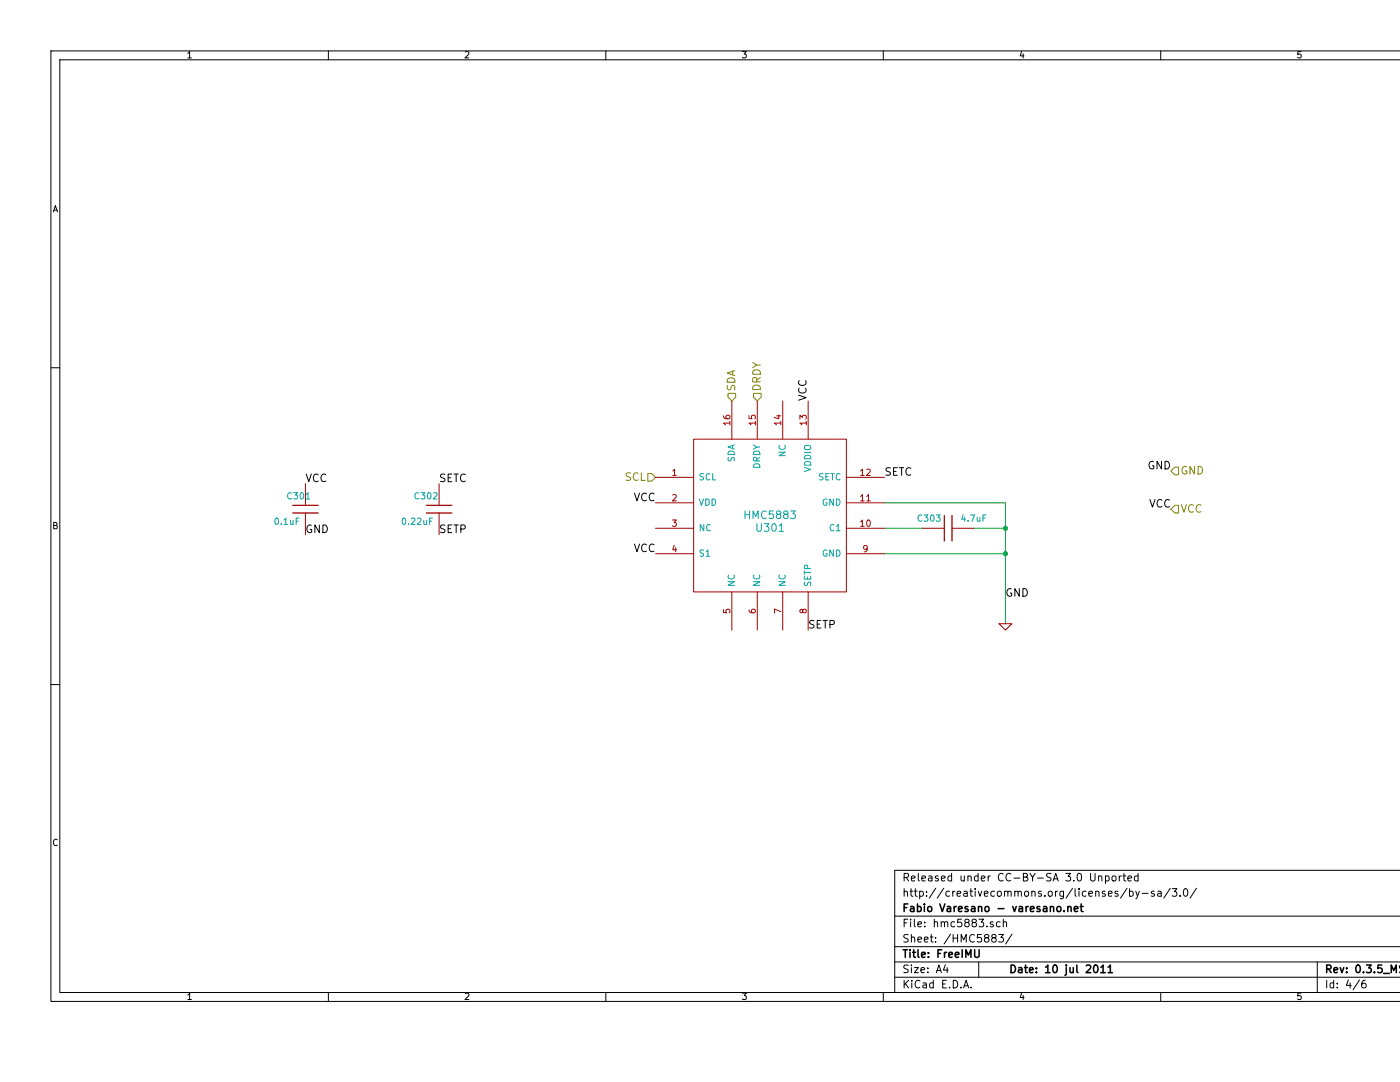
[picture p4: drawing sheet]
<svg xmlns="http://www.w3.org/2000/svg" width="279mm" height="216mm" viewBox="0 0 279 216" stroke-linecap="round" stroke-linejoin="round" font-family="sans-serif">
<g fill="none" stroke="#000" stroke-width=".2">
<path d="M37.5 10.7l.3-.4v1.3M37.5 11.6h.7M65.5 10.2v1.7M92.9 10.4l.4-.1 .3 .4-.8 .9h.8M120.9 10.2v1.7M148.2 10.3h.7l-.4 .5 .4 .1v.5l-.2 .2-.5-.2M176.3 10.2v1.7M203.9 10.2l-.3 1h.8M204.2 10.7v.9M231.6 10.2v1.7M259.6 10.3h-.6v.6l.2-.1 .4 .1v.5l-.1 .2-.5-.2M279.4 10.2h-269.2v189.6h269.2"/>
<path d="M279.4 11.9h-267.5v186.1h267.5M10.6 42.3l.4-1.3 .5 1.3M10.8 41.9h.6M10.2 73.4h1.7M159.4 78.8l1.5 .5-1.5 .6M159.5 77.5a.72 .72 0 0 0 .5 1 .72 .72 0 0 0 .9-.7l-.1-.3M159.5 75.9a.72 .72 0 0 0 .5 1.1 .72 .72 0 0 0 .9-.7l-.1-.4M61.1 94.6l.5 1.5 .5-1.5M63.5 94.7a.72 .72 0 0 0-1 .5 .72 .72 0 0 0 .7 .9l.3-.1M65 94.7a.72 .72 0 0 0-1 .5 .72 .72 0 0 0 .7 .9l.3-.1M126.6 98.4l.5 1.5 .5-1.5M129 98.6a.72 .72 0 0 0-1 .4 .72 .72 0 0 0 .7 .9l.3-.1"/>
<path d="M130.5 98.6a.72 .72 0 0 0-1 .4 .72 .72 0 0 0 .7 .9l.3-.1M229.5 99.7l.5 1.5 .5-1.5M230.2 92.1a.7 .7 0 0 0-.9 .7 .7 .7 0 0 0 1 .6v-.5h-.3M231.8 92v1.6l-.9-1.6v1.6M231.9 99.8a.72 .72 0 0 0-1 .5 .72 .72 0 0 0 .7 .9l.3-.1M232.5 92a.77 .77 0 0 1 .9 .8 .77 .77 0 0 1-.9 .8zM233.4 99.8a.72 .72 0 0 0-1 .5 .72 .72 0 0 0 .7 .9l.3-.1M10.7 104.9l.6-.1v-.4l-.6-.2v1.3h.5l.2-.4-.2-.2M62.1 104.8a.7 .7 0 0 0-.9 .7 .7 .7 0 0 0 1 .6v-.5h-.3M63.7 104.7v1.6l-.9-1.6v1.6M64.4 104.7a.77 .77 0 0 1 .9 .8 .77 .77 0 0 1-.9 .8zM126.6 108.6l.5 1.5 .5-1.5"/>
<path d="M129 108.7a.72 .72 0 0 0-1 .5 .72 .72 0 0 0 .7 .9l.3-.1M130.5 108.7a.72 .72 0 0 0-1 .5 .72 .72 0 0 0 .7 .9l.3-.1M201.8 117.5a.7 .7 0 0 0-.9 .7 .7 .7 0 0 0 1 .6v-.5h-.3M203.4 117.4v1.6l-.9-1.6v1.6M204.1 117.4a.77 .77 0 0 1 .9 .8 .77 .77 0 0 1-.9 .8zM10.2 136.6h1.7M11.4 167.6a.5 .5 0 0 0-.6 0 .5 .5 0 0 0-.1 .6l.2 .5 .5-.1M180.4 178l.1-.1a.36 .36 0 0 1 .6 .2v.7M180.4 175.1l.8-.1 .1-.2v-.4l-.3-.1h-.6v1.5M180.4 177.3v1.5M180.8 175.1l.5 .7M181.6 177.8h.6"/>
<path d="M181.8 177.3v1.3l.4 .2M181.9 175.3l.7-.1-.1-.3-.4-.1-.2 .2 .1 .7h.5M182.5 177.8h.6M182.7 177.3v1.3l.4 .2M183.3 174.3v1.3l.2 .2M183.5 177.9l.5-.1 .3 .3-.1 .6-.2 .1h-.5M183.5 177.8v1.5M184 175.3l.7-.1-.1-.3-.4-.1-.2 .2v.7h.6M184.9 178.7v.1M184.9 177.9v.2M185.3 174.9h.6l.1 .9M186 175.2h-.5a.3 .3 0 0 0-.2 .3 .3 .3 0 0 0 .2 .3l.5-.1"/>
<path d="M186.7 177.2l-1.3 2M187.2 174.9l-.3-.1-.3 .2 .1 .2 .5 .2v.3h-.6M187.9 175.3l.7-.1-.1-.3-.4-.1-.2 .2 .1 .7h.5M188.3 177.2l-1.3 2M189.5 177.9l-.4-.1-.3 .3v.6l.3 .1h.4M189.9 174.9l-.4-.1-.3 .3 .1 .6 .2 .1 .4-.1M189.9 174.3v1.5M190.1 177.8v1M190.6 177.8l-.5 .3M191 178.3l.7-.1v-.3l-.5-.1-.2 .3 .1 .7h.6M191.8 174.8v.8a.39 .39 0 0 0 .7 .1M192.4 177.9h.6v.9"/>
<path d="M192.5 174.8v1M193 178.2l-.5 .1a.3 .3 0 0 0-.2 .2 .3 .3 0 0 0 .2 .3h.5M193.2 174.9a.36 .36 0 0 1 .6 .1v.8M193.2 174.8v1M193.5 177.8h.6M193.8 177.3v1.3l.3 .2M194.6 177.3v.2M194.6 177.8v1M195.2 174.9l-.4-.1-.3 .3v.6l.3 .1 .4-.1M195.2 174.3v1.5M195.2 177.8l.4 1 .3-1M195.8 175.3l.8-.1-.1-.3-.4-.1-.3 .2 .1 .7h.6"/>
<path d="M196.4 178.3l.8-.1-.1-.3-.4-.1-.3 .3 .1 .7h.6M197.2 174.8v1M197.6 174.8l-.4 .3M198.5 177.9l-.5-.1-.3 .3 .1 .6 .2 .1h.5M199.1 178l.2-.2 .5 .2v.7l-.3 .1-.4-.1zM200.2 174.4a.72 .72 0 0 0-1 .5 .72 .72 0 0 0 .7 .9l.3-.1M200.5 178l.1-.1a.36 .36 0 0 1 .5 .2v.7M200.5 177.8v1M201.1 178.1a.35 .35 0 0 1 .4-.3 .35 .35 0 0 1 .3 .3v.7M201.7 174.4a.72 .72 0 0 0-1 .5 .72 .72 0 0 0 .7 .9l.3-.1M202.4 175.2h1.1M202.5 178l.1-.1a.36 .36 0 0 1 .6 .2v.7"/>
<path d="M202.5 177.8v1M203.2 178.1a.35 .35 0 0 1 .3-.3 .35 .35 0 0 1 .3 .3v.7M204.2 175l.7-.1 .2-.2-.2-.4h-.7v1.5h.6l.3-.3a.41 .41 0 0 0-.4-.5M204.6 177.9l.4-.1 .3 .3v.5l-.3 .2h-.4l-.1-.2zM205.6 174.3l.5 .8 .5-.8M205.9 178l.1-.1a.36 .36 0 0 1 .6 .2v.7M205.9 177.8v1M206.1 175.1v.7M207.1 175.2h1.1M207.8 177.9l-.4-.1-.2 .3 .1 .2 .5 .1v.4h-.6M208.5 178.7v.1M209.3 178l.2-.2 .4 .2v.7l-.2 .1-.4-.1z"/>
<path d="M209.8 174.3a.62 .62 0 0 0-.9 .1v.5l.8 .3 .1 .3-.4 .3-.5-.1M210.2 175.8l.5-1.5 .5 1.5M210.3 175.4h.7M210.6 177.8v1M211.1 177.8l-.5 .3M212.2 177.8v1.3l-.2 .2h-.4M212.2 177.9l-.4-.1-.3 .3 .1 .6 .2 .1h.4M212.7 174.3h1l-.5 .6 .4 .1v.7l-.2 .1-.7-.1M214 177.2l-1.2 2M214.3 175.7v.1M214.6 177.3v1.3l.2 .2M215.2 174.3h.1a.81 .81 0 0 1 .6 .7 .81 .81 0 0 1-.6 .8 .98 .98 0 0 1-.1-1.5z"/>
<path d="M215.3 177.3v.2M215.3 177.8v1M216.7 177.9l-.4-.1-.3 .3 .1 .6 .2 .1h.4M217.3 178.3l.7-.1v-.3l-.5-.1-.2 .3 .1 .7h.6M217.7 174.3v1.2l.3 .3h.2l.3-.3v-1.2M218.7 178v-.1a.36 .36 0 0 1 .6 .2v.7M218.7 177.8v1M219.3 174.9a.36 .36 0 0 1 .6 .1v.8M219.3 174.8v1M220.5 177.9l-.3-.1-.2 .3v.2l.5 .1v.4h-.5M220.6 174.9l.5-.1 .3 .3-.1 .6-.2 .1-.5-.1M220.6 174.8v1.5"/>
<path d="M221.2 178.3l.7-.1v-.3l-.5-.1-.2 .3 .1 .7h.6M222 174.9l.2-.1 .5 .1v.8l-.3 .1-.4-.1zM223.1 177.9l-.4-.1-.2 .3 .1 .2 .5 .1v.4h-.6M223.4 174.8v1M223.8 174.8l-.4 .3M224.1 174.8h.6M224.3 174.3v1.3l.4 .2M224.9 177.2l-1.3 2M225.1 175.3l.7-.1v-.3l-.5-.1-.2 .2 .1 .7h.6M225.4 177.9l.5-.1 .3 .3-.1 .6-.2 .1h-.5M225.4 177.3v1.5M226.7 177.8l.3 1"/>
<path d="M227.1 174.9l-.4-.1-.3 .3 .1 .6 .2 .1 .4-.1M227.1 174.3v1.5M227.4 177.8l-.5 1.4-.2 .1M228 178.3h1.1M230.4 177.9l-.4-.1-.2 .3v.2l.6 .1v.4h-.6M231.1 177.9h.6v.9M231.7 178.2l-.5 .1a.3 .3 0 0 0-.2 .2 .3 .3 0 0 0 .2 .3h.5M233.6 177.2l-1.3 2M233.9 177.3h1l-.5 .6 .4 .2v.6l-.2 .1-.7-.1M235.5 178.7v.1M236.3 177.5l.3-.2a.81 .81 0 0 1 .5 .8 .81 .81 0 0 1-.5 .7l-.3-.1-.1-.4zM238.8 177.2l-1.3 2"/>
<path d="M279.4 173.7h-100.8v24.3M37.5 198.6l.3-.4v1.2M37.5 199.4h.7M65.5 198v1.8M92.9 198.3l.4-.1 .3 .4-.8 .8h.8M120.9 198v1.8M148.2 198.2h.7l-.4 .5 .4 .1v.5l-.2 .1-.5-.1M176.3 198v1.8M178.6 182.8h100.8M178.6 188.9h100.8M178.6 195h100.8M178.6 191.9h100.8"/>
<path d="M180.4 195.6v1.5M180.4 184.2h.5M180.7 196.3l.6 .8M181.2 183.4h-.8v1.5M181.3 192.6a.62 .62 0 0 0-.9 .1v.4l.8 .4 .1 .3-.4 .3-.5-.1M181.3 186.5a.62 .62 0 0 0-.9 .1v.4l.8 .4 .1 .3-.4 .3-.5-.1M181.3 195.6l-.9 .9M181.7 183.4v.2M181.7 183.9v1M181.9 192.6v.1M181.9 187.1l.1-.1a.36 .36 0 0 1 .5 .2v.8M181.9 186.5v1.5"/>
<path d="M181.9 193.1v1M182 195.6v.2M182 196.1v1M182.5 183.4v1.3l.2 .2M182.5 193.1h.8l-.8 1h.8M183.2 184.4l.7-.1-.1-.3-.4-.1-.2 .3 .1 .7h.5M183.2 187.5l.7-.1-.1-.4h-.4l-.2 .2 .1 .7h.5M183.6 195.8a.72 .72 0 0 0-1 .5 .72 .72 0 0 0 .7 .8l.3-.1M183.8 193.6l.7-.2v-.3h-.5l-.2 .2 .1 .7h.6M184.2 196.2h.6l.1 .9M184.5 187.5l.7-.1-.1-.4h-.4l-.2 .2 .1 .7h.5M184.6 184.8v.1"/>
<path d="M184.6 184v.2M184.9 196.5h-.5a.3 .3 0 0 0-.3 .3 .3 .3 0 0 0 .3 .3h.5M185.2 194v.1M185.2 193.1v.2M185.6 187h.6M185.9 186.5v1.3l.3 .2M186.3 196.2l-.5-.1-.3 .3 .1 .6 .2 .1h.5M186.3 195.6v1.5M186.5 184.1v-.1a.36 .36 0 0 1 .6 .2v.7M186.5 183.4v1.5M186.7 187.9v.1M186.7 187v.2"/>
<path d="M186.9 194.1l.5-1.5 .5 1.5M187 193.6h.7M187.8 184.1l.1-.1a.36 .36 0 0 1 .6 .2v.7M187.8 183.9v1M188.1 196.3h.5M188.5 184.2a.35 .35 0 0 1 .3-.3 .35 .35 0 0 1 .4 .3v.7M188.7 192.5l-.4 1.1h1M188.9 195.6h-.8v1.5h.8M189 193.1v1M189.5 197v.1M189.7 186.4l-1.3 2M190.2 186.5v1.5"/>
<path d="M190.2 187.2h.9M190.2 195.6a.77 .77 0 0 1 .9 .8 .77 .77 0 0 1-.9 .7zM190.5 184l-.4-.1-.3 .3 .1 .6 .2 .1h.4M191.1 186.5v1.5M191.8 197v.1M191.8 188v-1.5l.5 1.1 .5-1.1v1.5M191.9 183.4h-.7l-.1 .8 .2-.2 .5 .1 .2 .2-.1 .5-.2 .1-.6-.1M192.3 197.1l.5-1.5 .5 1.5M192.4 196.7h.8M192.8 184.1l-.3-.3 .1-.2 .2-.2 .5 .1 .1 .2-.1 .2-.6 .3-.2 .2 .1 .4 .2 .1h.3l.3-.2v-.3l-.3-.3M193.8 197v.1M194.3 184.1l-.3-.3 .1-.2 .2-.2 .4 .1 .2 .2-.1 .2-.7 .3-.1 .2 .1 .4 .2 .1h.3l.3-.2v-.3l-.3-.3"/>
<path d="M194.5 186.6a.72 .72 0 0 0-1 .5 .72 .72 0 0 0 .7 .9l.3-.1M195.3 191.9v3.1M195.4 183.4h.9l-.5 .6 .4 .2v.6l-.2 .1-.6-.1M195.8 186.5h-.7l-.1 .7 .2-.2 .6 .1 .1 .3-.1 .5-.2 .1-.6-.1M196.8 187.1l-.3-.3v-.2l.3-.1h.4l.2 .3-.1 .2-.7 .2-.1 .2v.5l.3 .1h.3l.3-.3v-.3l-.3-.3M197 184.8v.1M198.2 184l-.4-.1-.2 .3 .1 .2 .5 .1v.4h-.6M198.2 187.1l-.3-.3 .1-.2 .2-.1h.5l.1 .3-.1 .2-.6 .2-.2 .2 .1 .5 .2 .1h.3l.3-.3v-.3l-.3-.3M199.3 186.5h1l-.6 .5 .5 .2v.7l-.3 .1-.6-.1M199.6 184l-.4-.1-.3 .3v.6l.3 .1h.4M200.2 184.1l.1-.1a.36 .36 0 0 1 .6 .2v.7M200.2 183.4v1.5"/>
<path d="M202 186.4l-1.3 2M203.9 198.1l-.3 .9h.8M204.2 198.6v.8M231.6 198v1.8M259.6 198.2h-.6v.6l.2-.1 .4 .1v.5l-.1 .1-.5-.1M262.9 191.9v6.1M264.8 195.6v1.5M266.2 196.2l-.5-.1-.3 .3 .1 .6 .2 .1h.5M266.2 195.6v1.5M266.9 197v.1M266.9 196.2v.1M269.1 195.5l-.4 1.1h1"/>
<path d="M269.4 196.1v1M271.3 195.5l-1.3 2M272.5 195.6a.62 .62 0 0 0-.7 .7v.7l.3 .1 .5-.1v-.5l-.1-.2-.4-.1-.3 .3"/>
</g>
<g fill="none" stroke="#000" stroke-width=".3">
<path d="M180.2 189.5h.9M180.4 181.1h.5M180.7 189.5v1.5M181.2 180.4h-.8v1.5M181.6 189.5v.2M181.6 190v1M181.7 180.9h.6l.1 1M182.1 190h.6M182.3 189.5v1.3l.4 .2M182.4 181.3h-.5a.3 .3 0 0 0-.2 .3 .3 .3 0 0 0 .2 .3l.5-.1M183.1 180.9h.4l.3 .3v.6l-.3 .1-.4-.1M183.1 180.4v1.5"/>
<path d="M183.2 189.5v1.3l.2 .2M183.9 190.5l.8-.1-.1-.3-.4-.1-.3 .2 .1 .8h.6M184.5 180.4v.1M184.5 180.9v1M185.3 190.9v.1M185.3 190.1v.1M185.3 180.9h.3l.4 .3v.4l-.4 .3-.3-.1-.2-.2zM187.2 190.2h.5M187.6 180.4l.5 1.5 .5-1.5M187.9 189.5h-.7v1.5M188.5 190v1M188.9 190l-.4 .3"/>
<path d="M189.1 180.9h.5l.1 1M189.4 190.5l.7-.1-.1-.3-.4-.1-.2 .2v.8h.6M189.7 181.3h-.5a.3 .3 0 0 0-.2 .3 .3 .3 0 0 0 .2 .3l.5-.1M190.4 180.9v1M190.7 190.5l.7-.1-.1-.3-.4-.1-.2 .2v.8h.6M190.9 180.9l-.5 .3M191.3 181.4l.7-.1-.1-.4h-.4l-.2 .2 .1 .7h.5M192 189.5v1.5M192.8 191v-1.5l.5 1.1 .5-1.1v1.5M193.2 180.9h-.4l-.2 .2 .1 .2 .5 .2v.3h-.6M193.9 180.9h.6l.1 1M194.5 189.5v1.3l.3 .2h.3l.3-.2v-1.3"/>
<path d="M194.6 181.3h-.5a.3 .3 0 0 0-.3 .3 .3 .3 0 0 0 .3 .3l.5-.1M195.3 181l.1-.1a.36 .36 0 0 1 .5 .2v.8M195.3 180.9v1M196.7 180.9h.4l.3 .3v.4l-.3 .3-.4-.1-.1-.2zM199.2 181.3h1.2M201.8 192.6a.77 .77 0 0 1 .9 .7 .77 .77 0 0 1-.9 .8zM202.1 180.9l.4 1 .3-1M203.3 193.1h.6l.1 1M203.4 180.9h.6l.1 1M204 193.4l-.5 .1a.3 .3 0 0 0-.3 .3 .3 .3 0 0 0 .3 .3l.5-.1M204.1 181.3h-.5a.3 .3 0 0 0-.3 .3 .3 .3 0 0 0 .3 .3l.5-.1M204.5 193.1h.6"/>
<path d="M204.7 192.6v1.3l.4 .2M204.8 180.9v1M205.2 180.9l-.4 .3M205.5 193.6l.7-.2-.1-.3h-.4l-.2 .2v.7h.6M205.6 181.4l.8-.1-.1-.4h-.4l-.3 .2 .1 .7h.6M206.8 194v.1M206.8 193.1v.2M207.5 180.9h-.3l-.3 .2 .1 .2 .5 .2v.3h-.6M208.3 180.9h.5l.1 1M208.7 193l.4-.4v1.5M208.7 194.1h.9M208.9 181.3h-.5a.3 .3 0 0 0-.2 .3 .3 .3 0 0 0 .2 .3l.5-.1"/>
<path d="M209.6 181l.1-.1a.36 .36 0 0 1 .6 .2v.8M209.6 180.9v1M210.3 192.6h.2a.81 .81 0 0 1 .5 .7 .81 .81 0 0 1-.5 .8 .98 .98 0 0 1-.2-1.5zM211 181l.2-.1 .5 .1v.8l-.3 .1-.4-.1zM212.4 181.8v.1M212.8 193.1v1.3l-.3 .2M212.8 192.6v.1M213.1 181l.1-.1a.36 .36 0 0 1 .6 .2v.8M213.1 180.9v1M213.5 193.1v.8a.39 .39 0 0 0 .7 .1M214.2 193.1v1M214.4 181.4l.7-.1v-.4h-.5l-.2 .2 .1 .7h.6"/>
<path d="M214.9 192.6v1.3l.2 .2M215.6 180.9h.6M215.8 180.4v1.3l.4 .2M216.8 192.7l.6-.1 .3 .4-1 1.1h1M218.4 192.7l.2-.1a.81 .81 0 0 1 .5 .7 .81 .81 0 0 1-.5 .8l-.2-.1-.2-.5zM219.7 193l.4-.4v1.5M219.7 194.1h.9M221.1 193l.5-.4v1.5M221.1 194.1h.9M264.8 193.4l.7-.1 .2-.2-.1-.4-.2-.1h-.6v1.5M265.2 193.4l.5 .7M266.2 193.6l.8-.2-.1-.3h-.5l-.2 .2 .1 .7h.6"/>
<path d="M267.5 193.1l.3 1 .4-1M268.8 194v.1M268.8 193.1v.2M270.8 192.6h.2a.81 .81 0 0 1 .5 .7 .81 .81 0 0 1-.5 .8 .98 .98 0 0 1-.2-1.5zM272.1 194v.1M272.7 192.6h1l-.5 .5 .4 .2v.7l-.2 .1-.7-.1M274.3 194v.1M275.8 192.6h-.8v.7l.2-.2 .5 .1 .1 .2v.6l-.3 .1-.5-.1M276.1 194.2h1.2M277.6 194.1v-1.5l.6 1 .5-1v1.5M279.3 194h.1M279.4 192.7l-.1 .2 .1 .3"/>
</g>
<g fill="none" stroke="#808000" stroke-width=".2">
<path d="M145.2 76.9a.62 .62 0 0 0 .1 .8h.4l.4-.7 .3-.1 .3 .3-.1 .6M145.3 78.5h1.5v.7l-.7 .8-.8-.8zM145.4 75.5a.79 .79 0 0 1 .9-.1 .79 .79 0 0 1 .4 .9h-1.6v-.4zM146.2 74.1v.7M146.7 73.9l-1.6 .5 1.6 .6M150.2 72.3l.8 .5-.8 .6M150.3 77.1a.81 .81 0 0 1 .9-.2 .81 .81 0 0 1 .5 .8h-1.5zM150.4 78.5h1.5v.7l-.8 .8-.7-.8zM150.4 73.9a.79 .79 0 0 1 1-.1 .79 .79 0 0 1 .3 .9h-1.5v-.4zM151 76.2v-.7l-.3-.2-.3 .1-.2 .2v.6h1.5M151 72.8h.7M151.7 75.3l-.7 .5"/>
<path d="M125.8 94.4a.62 .62 0 0 0-.8 .1v.4l.8 .4v.3l-.3 .3-.6-.1M127.4 94.5a.72 .72 0 0 0-1.1 .5 .72 .72 0 0 0 .8 .9l.3-.2M128 94.3v1.6h.7M129.3 94.5h.7l.8 .8-.8 .7h-.7zM233.7 94l.7-.8h.8v1.5h-.8zM236.8 93.1a.7 .7 0 0 0-.9 .8 .7 .7 0 0 0 1 .6v-.5h-.3M238.4 93.1v1.5l-.9-1.5v1.5M239.1 93.1a.77 .77 0 0 1 .9 .7 .77 .77 0 0 1-.9 .8zM234.4 100.8h.8v1.6h-.8l-.7-.8zM235.8 100.7l.5 1.5 .5-1.5M238.2 100.8a.72 .72 0 0 0-1.1 .5 .72 .72 0 0 0 .7 .9l.4-.1M239.7 100.8a.72 .72 0 0 0-1 .5 .72 .72 0 0 0 .7 .9l.3-.1"/>
</g>
<path d="M58.4 102.4h5.1M58.4 100.8h5.1" fill="none" stroke="#a00000" stroke-width=".25"/>
<path d="M61 96.5v4.3M61 102.4v4.3" fill="none" stroke="#a00000" stroke-width=".2"/>
<g fill="none" stroke="#00a0a0" stroke-width=".2">
<path d="M58.2 98.4a.5 .5 0 0 0-.7 0 .5 .5 0 0 0-.1 .6l.2 .5 .6-.1M58.6 98.3h.8l-.4 .5 .3 .1v.5l-.1 .2-.6-.2M60 98.4l.2-.1a.67 .67 0 0 1 .4 .6 .67 .67 0 0 1-.4 .7l-.3-.5zM61.1 98.7l.4-.4v1.3M61.1 99.6h.7M55 103.5l.1-.1a.67 .67 0 0 1 .5 .6 .67 .67 0 0 1-.5 .6l-.2-.4zM56.1 104.5v.1M56.7 103.8l.3-.4v1.2M56.7 104.6h.7M58 103.8v.8l.5-.1M58.5 103.8v.8M59.1 104h.4"/>
<path d="M59.7 103.4h-.6v1.2"/>
</g>
<circle cx="200.7" cy="105.4" r=".41" fill="#00a000"/>
<g fill="none" stroke="#00a000" stroke-width=".2">
<path d="M194.3 105.4h6.4"/>
<circle cx="200.7" cy="105.4" r=".41"/>
</g>
<circle cx="200.7" cy="110.5" r=".41" fill="#00a000"/>
<g fill="none" stroke="#00a000" stroke-width=".2">
<path d="M176.5 110.5h24.2M176.5 100.3h24.2v24.2M176.5 105.4h7.7"/>
<circle cx="200.7" cy="110.5" r=".41"/>
</g>
<path d="M85.1 102.4h5.1M85.1 100.8h5.1M188.5 102.9v5.1M190 102.9v5.1" fill="none" stroke="#a00000" stroke-width=".25"/>
<g fill="none" stroke="#a00000" stroke-width=".2">
<path d="M87.6 96.5v4.3M130.8 95.3h7.6M134.3 94l.3-.4v1.3M134.3 98.8l.4-.1 .3 .4-.8 .8h.8M134.3 94.9h.7M138.4 87.6h30.5v30.5h-30.5zM144.4 83l.1 .3a.87 .87 0 0 0 1.2 0l-.2-.4h-.5l-.1 .4 .2 .3M145.7 84.4h-1.3l.4 .4M145.7 84.1v.7M146.1 80v7.6M149.5 82.9v.6l.6 .1-.1-.2 .1-.5h.5l.1 .2-.1 .5M150.7 84.4h-1.2l.4 .4"/>
<path d="M150.7 84.1v.7M151.1 80v7.6M155 83h.8M155.4 82.8v.8l-.9-.3M155.8 84.4h-1.2l.3 .4M155.8 84.1v.7M156.2 80v7.6M159.6 83.6v-.7l.5 .4 .1-.4h.6l.1 .2-.1 .5M160.9 84.4h-1.3l.4 .4M160.9 84.1v.7M161.3 80v7.6M168.9 95.3h7.6"/>
<path d="M171.8 99.1l.3-.4v1.2M171.8 94l.3-.4v1.3M171.8 94.9h.7M171.8 99.9h.7M173 99.1l.3-.4v1.2M173 93.7l.5-.1 .2 .4-.8 .9h.8M173 99.9h.7M87.6 102.4v4.3M130.8 105.4h7.6M130.8 100.3h7.6M130.8 110.5h7.6M134.2 103.8h.8l-.5 .4 .4 .2v.5l-.2 .1-.5-.1"/>
<path d="M134.5 108.8l-.2 .9h.7M134.8 109.3v.8M146.1 118.1v7.6M151.1 118.1v7.6M156.2 118.1v7.6M161.3 118.1v7.6M168.9 105.4h7.6M168.9 100.3h7.6M168.9 110.5h7.6M171.8 104.1l.3-.3v1.2M171.8 105h.7M173.1 109.4l-.3 .2h-.3l-.1-.6 .4-.2 .3 .3-.1 .7-.2 .3h-.3"/>
<path d="M173.1 103.9l.2-.1a.67 .67 0 0 1 .4 .6 .67 .67 0 0 1-.4 .6l-.3-.5zM184.2 105.4h4.3M190 105.4h4.3M144.4 121.6v.6l.6 .1-.1-.2 .1-.5h.5l.2 .2-.2 .5M149.5 121.7l.1 .3a.87 .87 0 0 0 1.1 0l-.1-.4h-.5l-.1 .4 .2 .3M155.8 122l-1.2-.5v.9M160.2 121.8l.2-.2h.3l.2 .2v.4l-.2 .1-.5-.1-.1-.6h-.3l-.2 .2 .2 .4h.3l.1-.2M199.4 124.5h2.5l-1.2 1.2z"/>
</g>
<g fill="none" stroke="#00a0a0" stroke-width=".2">
<path d="M83.6 98.4a.5 .5 0 0 0-.7 0 .5 .5 0 0 0-.1 .6l.2 .5 .6-.1M84 98.3h.8l-.4 .5 .3 .1v.5l-.1 .2-.6-.2M85.4 98.4l.2-.1a.67 .67 0 0 1 .4 .6 .67 .67 0 0 1-.4 .7l-.3-.5zM86.5 98.4l.5-.1 .2 .4-.8 .9h.8M139.6 99.6l.4 1.2 .4-1.2M140.4 94.6l-.5-.1-.1 .1v.4l.6 .3v.2l-.2 .3-.5-.1M140.8 99.6a.64 .64 0 0 1 .8 .6 .64 .64 0 0 1-.8 .6zM141.7 94.6a.5 .5 0 0 0-.6 0 .5 .5 0 0 0-.2 .6l.2 .5 .6-.1M142.1 99.6a.64 .64 0 0 1 .7 .6 .64 .64 0 0 1-.7 .6zM142.2 94.5v1.3h.6M145.4 91.3l-.1 .4 .1 .2h.4l.3-.6h.2l.3 .2-.1 .5M145.5 90.1a.67 .67 0 0 1 .7-.1 .67 .67 0 0 1 .4 .7h-1.3z"/>
<path d="M146.2 88.9v.6M146.6 88.8l-1.3 .4 1.3 .4M150.4 88.8l.6 .4-.6 .4M150.5 92.6a.67 .67 0 0 1 .8 0 .67 .67 0 0 1 .3 .6h-1.2zM150.5 90.1a.67 .67 0 0 1 .8-.1 .67 .67 0 0 1 .3 .7h-1.2zM151 92v-.6l-.5-.1-.1 .7h1.2M151 89.2h.6M151.6 91.3l-.6 .4M155.4 90.2h1.3l-1.3 .7h1.3M155.6 88.9a.5 .5 0 0 0 0 .6 .5 .5 0 0 0 .6 .2l.5-.3-.1-.5M160.5 93.2l1.3 .5-1.3 .4M160.5 90.3h1.3"/>
<path d="M160.7 92.2a.67 .67 0 0 1 .8-.1 .67 .67 0 0 1 .3 .7h-1.3zM160.7 90.9a.67 .67 0 0 1 .8 0 .67 .67 0 0 1 .3 .6h-1.3zM160.7 89a.81 .81 0 0 1 1.1 .2l-.2 .5h-.6a.44 .44 0 0 1-.5-.5zM164.3 94.6l-.5-.1-.2 .1 .1 .4 .5 .3 .1 .2-.3 .3-.4-.1M164.8 95.1h.5M165 99.6a.59 .59 0 0 0-.7 .6 .59 .59 0 0 0 .7 .6v-.5h-.2M165.4 94.5h-.6v1.3h.6M165.8 94.5h.7M166.1 94.5v1.3M166.3 99.6v1.2l-.7-1.2v1.2M166.9 99.6a.64 .64 0 0 1 .7 .6 .64 .64 0 0 1-.7 .6zM167.6 94.6a.5 .5 0 0 0-.6 0 .5 .5 0 0 0-.1 .6l.2 .5 .5-.1"/>
<path d="M80.4 103.5l.1-.1a.67 .67 0 0 1 .5 .6 .67 .67 0 0 1-.5 .6l-.2-.4zM81.5 104.5v.1M82.1 103.5l.5-.1 .2 .4-.8 .8h.8M83.3 103.5l.5-.1 .2 .4-.8 .8h.8M84.6 103.8v.8l.5-.1M85.1 103.8v.8M85.7 104h.5M86.3 103.4h-.6v1.2M140.4 109.8l-.5-.1-.1 .2v.4l.6 .2v.3l-.2 .2-.5-.1M140.5 104.6v1.3l-.7-1.3v1.3M140.9 110.1l.4-.4v1.3M140.9 111h.7"/>
<path d="M141.8 104.8a.5 .5 0 0 0-.6 0 .5 .5 0 0 0-.2 .6l.2 .5 .6-.1M145.3 116.1h1.3l-1.3 .7h1.3M145.4 114.8a.5 .5 0 0 0 0 .6 .5 .5 0 0 0 .6 .1l.5-.2-.1-.5M148.7 102v1.5M148.7 102.7h.9M149.6 102v1.5M150.3 103.5v-1.5l.5 1 .5-1v1.5M150.4 116.1h1.2l-1.2 .7h1.2M150.5 114.8a.5 .5 0 0 0 0 .6 .5 .5 0 0 0 .6 .1l.5-.2-.1-.5M151.1 104.5v1.2l.3 .3h.2l.3-.3v-1.2M152.5 104.5h1l-.5 .6 .4 .1v.7l-.2 .1-.7-.1M152.9 102.1a.72 .72 0 0 0-1 .5 .72 .72 0 0 0 .7 .9l.3-.1"/>
<path d="M154.2 104.6l.2-.1a.81 .81 0 0 1 .5 .8 .81 .81 0 0 1-.5 .7l-.2-.1-.2-.5zM154.3 102h-.7l-.1 .7 .2-.2 .5 .1 .2 .2-.1 .6-.2 .1-.6-.1M155.2 102.6l-.3-.3 .1-.2 .2-.1h.5l.1 .3v.2l-.7 .2-.2 .2 .1 .5 .2 .1h.3l.3-.3v-.3l-.3-.3M155.4 116.1h1.3l-1.3 .7h1.3M155.5 104.9l.4-.4v1.5M155.5 106h.9M155.6 114.8a.5 .5 0 0 0 0 .6 .5 .5 0 0 0 .6 .1l.5-.2-.1-.5M156.7 102.6l-.3-.3 .1-.2 .2-.1h.4l.2 .3-.1 .2-.7 .2-.1 .2 .1 .5 .2 .1h.3l.3-.3v-.3l-.3-.3M157.8 102h.9l-.5 .5 .4 .2v.7l-.2 .1-.6-.1M160.5 115v.6h1.3v-.6M160.5 113.9v.7M160.5 114.2h1.3"/>
<path d="M160.6 116.1l-.1 .5 .2 .2 .4-.1 .2-.5 .3-.1 .2 .3-.1 .4M161.1 115.1v.5M161.2 113.5l-.1-.6-.4-.1-.2 .7h1.3M165 109.8a.59 .59 0 0 0-.7 .6 .59 .59 0 0 0 .7 .5v-.4h-.2M166.3 109.7v1.3l-.7-1.3v1.3M166.4 104.8a.5 .5 0 0 0-.6 0 .5 .5 0 0 0-.1 .6l.2 .5 .5-.1M166.9 109.7a.64 .64 0 0 1 .7 .7 .64 .64 0 0 1-.7 .6zM166.9 105l.4-.4v1.3M166.9 105.9h.7M184 102.9a.5 .5 0 0 0-.6 0 .5 .5 0 0 0-.2 .6l.2 .5 .6-.1M184.4 102.7h.8l-.4 .5 .3 .2v.5l-.1 .1-.6-.1M185.8 102.9l.2-.2a.67 .67 0 0 1 .4 .7 .67 .67 0 0 1-.4 .6l-.3-.5z"/>
<path d="M186.8 102.7h.8l-.4 .5 .4 .2v.5l-.2 .1-.6-.1M192.2 102.7l-.3 .9h.8M192.5 103.2v.8M193.2 103.9v.1M193.7 102.7h.8l-.5 1.3M195 103.2l.1 .8 .5-.1M195.6 103.2v.8M196.2 103.4h.4M196.8 102.7h-.6v1.3"/>
</g>
<g fill="none" stroke="#000" stroke-width=".2">
<path d="M88.8 94.7a.62 .62 0 0 0-.8 0v.5l.7 .3 .1 .3-.3 .3-.6-.1M89.4 95.3h.5M90.2 94.6h-.8v1.5h.8M90.6 94.6h.9M91 94.6v1.5M92.9 94.7a.72 .72 0 0 0-1 .5 .72 .72 0 0 0 .7 .9l.3-.1M177.7 93.4a.62 .62 0 0 0-.8 .1v.4l.7 .4 .1 .3-.3 .2h-.6M178.3 94.1h.5M179.1 93.3h-.8v1.5h.8M179.5 93.3h.9M179.9 93.3v1.5M181.8 93.5a.72 .72 0 0 0-1 .5 .72 .72 0 0 0 .7 .8l.3-.1"/>
<path d="M88.8 104.8a.62 .62 0 0 0-.8 .1v.4l.7 .4 .1 .3-.3 .3-.6-.1M89.4 105.5h.5M90.2 104.7h-.8v1.6h.8M90.6 104.7h.9M91 104.7v1.6M92 105.6l.7-.1 .2-.2-.1-.4-.2-.2h-.6v1.6M162.5 123.9a.62 .62 0 0 0-.9 .1v.4l.8 .3 .1 .3-.3 .3-.6-.1M163.1 124.5h.5M163.8 123.8h-.7v1.5h.7M164.3 123.8h.8M164.7 123.8v1.5M165.6 124.6l.8-.1 .1-.2-.1-.3-.2-.2h-.6v1.5"/>
</g>
</svg>
